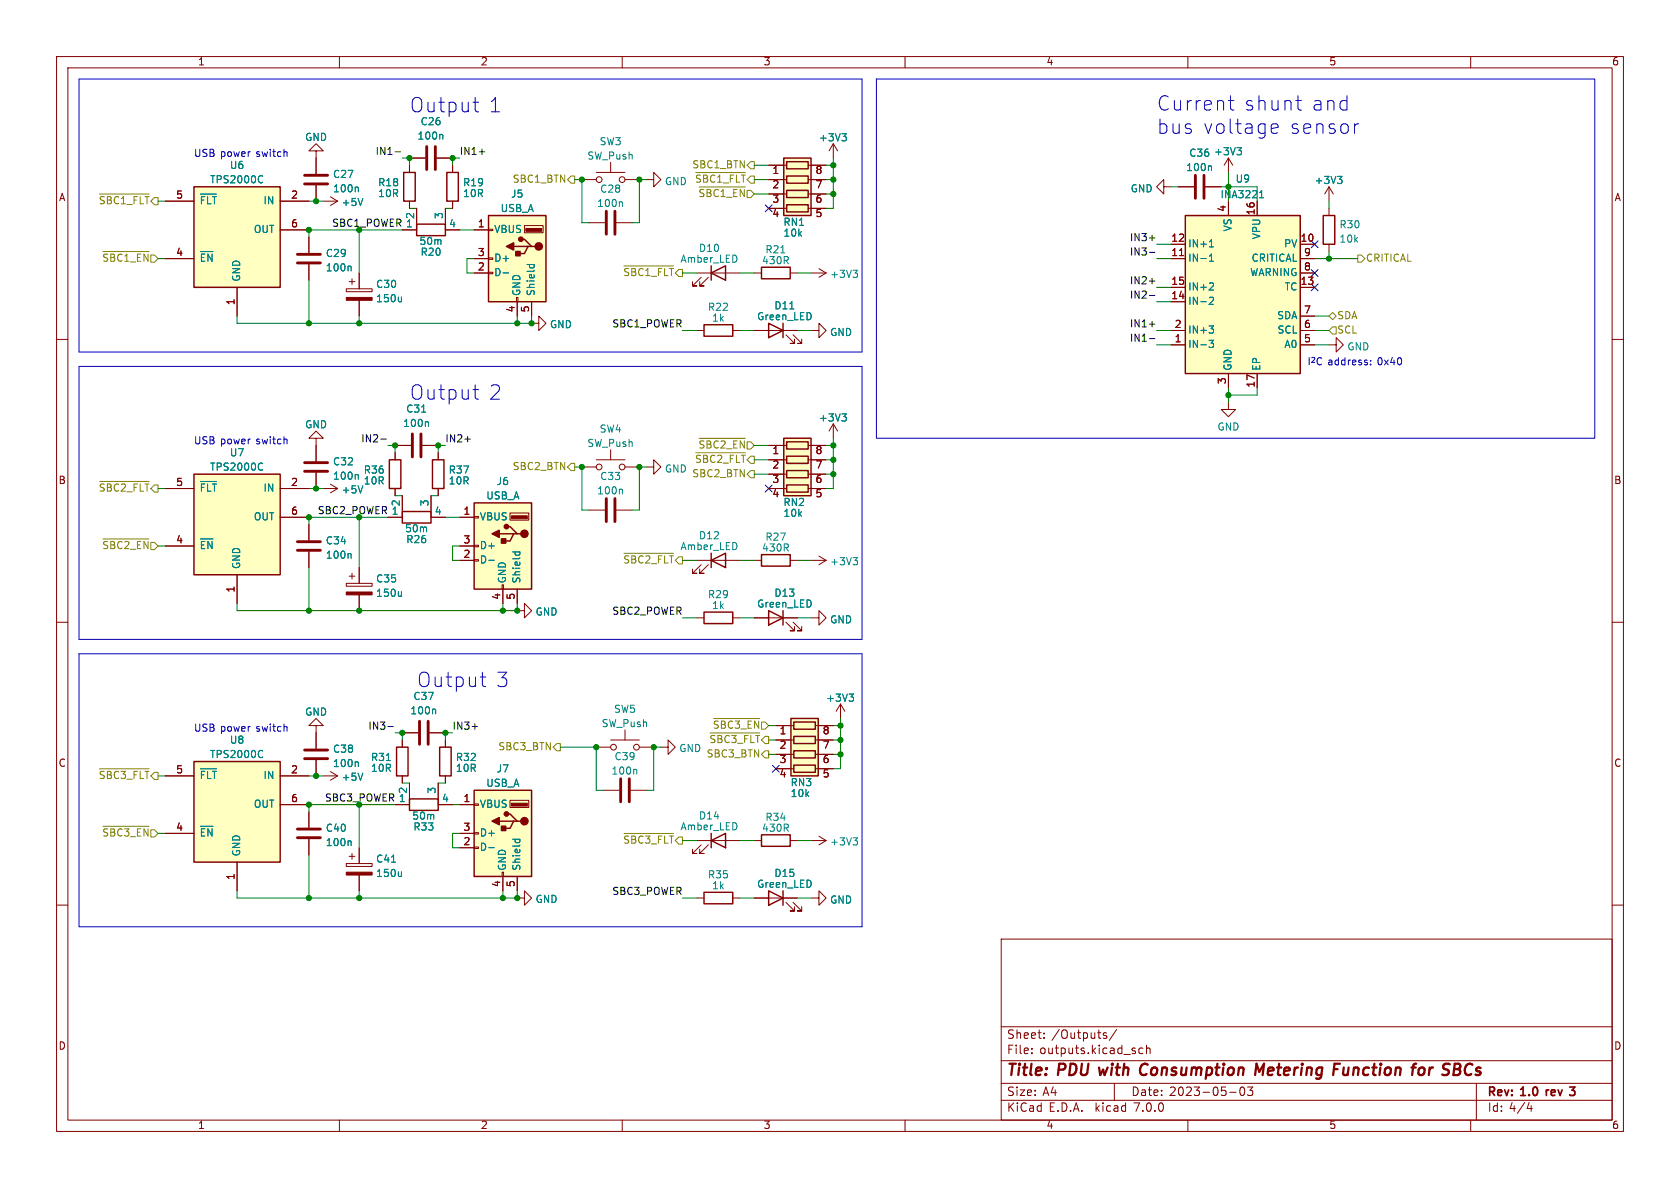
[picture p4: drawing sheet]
<svg xmlns="http://www.w3.org/2000/svg" width="297mm" height="210mm" viewBox="0 0 297 210" stroke-linecap="round" stroke-linejoin="round" font-family="sans-serif">
<defs><g id="words">
<g font-size="3.5" fill="#0000c2">
<text x="72.4" y="20.3">Output</text>
<text x="86.2" y="20.3">1</text>
<text x="204.5" y="20">Current</text>
<text x="219.8" y="20">shunt</text>
<text x="231.6" y="20">and</text>
<text x="227.7" y="24.1">sensor</text>
<text x="72.4" y="71.1">Output</text>
<text x="86.2" y="71.1">2</text>
<text x="73.7" y="121.9">Output</text>
<text x="87.5" y="121.9">3</text>
</g>
<text font-size="3.5" fill="#008484" x="204.5" y="24.1">bus voltage</text>
<g font-size="2.8" fill="#840000">
<text x="178" y="190.8">Title:</text>
<text x="187.1" y="190.8">PDU with</text>
<text x="202.8" y="190.8">Consumption</text>
<text x="223.8" y="190.8">Metering</text>
<text x="238.2" y="190.8">Function</text>
<text x="252.8" y="190.8">for</text>
<text x="258.7" y="190.8">SBCs</text>
</g>
<g font-size="2.1" fill="#840000">
<text x="178" y="183.9">Sheet:</text>
<text x="185.9" y="183.9">/Outputs/</text>
<text x="178" y="186.6">File:</text>
<text x="183.8" y="186.6">outputs.kicad_sch</text>
<text x="178" y="196.8">KiCad</text>
<text x="178" y="194">Size:</text>
<text x="184.3" y="194">A4</text>
<text x="185.4" y="196.8">E.D.A.</text>
<text x="193.7" y="196.8">kicad</text>
<text x="200" y="194">Date:</text>
<text x="200.6" y="196.8">7.0.0</text>
<text x="206.7" y="194">2023-05-03</text>
<text x="263" y="194.2">Rev:</text>
<text x="263" y="196.8">Id: 4/4</text>
<text x="269" y="194.2">1.0</text>
<text x="273.9" y="194.2">rev</text>
<text x="278.6" y="194.2">3</text>
</g>
<g font-size="1.8" fill="#840000">
<text x="35" y="11.8">1</text>
<text x="85" y="11.8">2</text>
<text x="135" y="11.8">3</text>
<text x="185" y="11.8">4</text>
<text x="235" y="11.8">5</text>
<text x="285" y="11.8">6</text>
<text x="10.4" y="35.8">A</text>
<text x="31.1" y="35.3">5</text>
<text x="51.4" y="35.3">2</text>
<text x="136.5" y="31.1">1</text>
<text x="136.5" y="33.7">2</text>
<text x="144.1" y="33.7">7</text>
<text x="144.1" y="31.1">8</text>
<text x="285.4" y="35.8">A</text>
<text x="51.4" y="40.4">6</text>
<text x="84.4" y="40.4">1</text>
<text x="136.5" y="36.2">3</text>
<text x="136.5" y="38.7">4</text>
<text x="144.1" y="38.7">5</text>
<text x="144.1" y="36.2">6</text>
<text x="216.9" y="37.5" transform="rotate(-90 216.9 37.5)">4</text>
<text x="222" y="38.1" transform="rotate(-90 222 38.1)">16</text>
<text x="31.1" y="45.5">4</text>
<text x="84.4" y="45.5">3</text>
<text x="207" y="45.5">11</text>
<text x="207" y="42.9">12</text>
<text x="229.9" y="42.9">10</text>
<text x="230.5" y="45.5">9</text>
<text x="84.4" y="48">2</text>
<text x="207" y="53.1">14</text>
<text x="207" y="50.5">15</text>
<text x="229.9" y="50.5">13</text>
<text x="230.5" y="48">8</text>
<text x="41.7" y="54" transform="rotate(-90 41.7 54)">1</text>
<text x="91.2" y="55.3" transform="rotate(-90 91.2 55.3)">4</text>
<text x="93.7" y="55.3" transform="rotate(-90 93.7 55.3)">5</text>
<text x="207.6" y="58.2">2</text>
<text x="230.5" y="58.2">6</text>
<text x="230.5" y="55.6">7</text>
<text x="207.6" y="60.7">1</text>
<text x="230.5" y="60.7">5</text>
<text x="216.9" y="68" transform="rotate(-90 216.9 68)">3</text>
<text x="222" y="68.6" transform="rotate(-90 222 68.6)">17</text>
<text x="136.5" y="80.6">1</text>
<text x="136.5" y="83.2">2</text>
<text x="144.1" y="83.2">7</text>
<text x="144.1" y="80.6">8</text>
<text x="10.3" y="85.8">B</text>
<text x="31.1" y="86.1">5</text>
<text x="51.4" y="86.1">2</text>
<text x="136.5" y="85.7">3</text>
<text x="136.5" y="88.3">4</text>
<text x="144.1" y="88.3">5</text>
<text x="144.1" y="85.7">6</text>
<text x="285.3" y="85.8">B</text>
<text x="51.4" y="91.2">6</text>
<text x="81.9" y="91.2">1</text>
<text x="31.1" y="96.3">4</text>
<text x="81.9" y="98.8">2</text>
<text x="81.9" y="96.3">3</text>
<text x="41.7" y="104.8" transform="rotate(-90 41.7 104.8)">1</text>
<text x="88.6" y="106.1" transform="rotate(-90 88.6 106.1)">4</text>
<text x="91.2" y="106.1" transform="rotate(-90 91.2 106.1)">5</text>
<text x="137.8" y="130.2">1</text>
<text x="145.4" y="130.2">8</text>
<text x="10.3" y="135.8">C</text>
<text x="31.1" y="136.9">5</text>
<text x="51.4" y="136.9">2</text>
<text x="137.8" y="132.7">2</text>
<text x="137.8" y="135.3">3</text>
<text x="137.8" y="137.8">4</text>
<text x="145.4" y="137.8">5</text>
<text x="145.4" y="135.3">6</text>
<text x="145.4" y="132.7">7</text>
<text x="285.3" y="135.8">C</text>
<text x="51.4" y="142">6</text>
<text x="81.9" y="142">1</text>
<text x="31.1" y="147.1">4</text>
<text x="81.9" y="149.6">2</text>
<text x="81.9" y="147.1">3</text>
<text x="41.7" y="155.6" transform="rotate(-90 41.7 155.6)">1</text>
<text x="88.6" y="156.9" transform="rotate(-90 88.6 156.9)">4</text>
<text x="91.2" y="156.9" transform="rotate(-90 91.2 156.9)">5</text>
<text x="10.3" y="185.8">D</text>
<text x="285.3" y="185.8">D</text>
<text x="35" y="199.8">1</text>
<text x="85" y="199.8">2</text>
<text x="135" y="199.8">3</text>
<text x="185" y="199.8">4</text>
<text x="235" y="199.8">5</text>
<text x="285" y="199.8">6</text>
</g>
<g font-size="1.8" fill="#008484">
<text x="74.3" y="22.4">C26</text>
<text x="53.9" y="25.2">GND</text>
<text x="73.7" y="25">100n</text>
<text x="103.8" y="28.5">SW_Push</text>
<text x="106" y="26">SW3</text>
<text x="144.7" y="25.3">+3V3</text>
<text x="210.2" y="28">C36 +3V3</text>
<text x="37.1" y="32.7">TPS2000C</text>
<text x="40.6" y="30.1">U6</text>
<text x="58.8" y="31.7">C27</text>
<text x="58.8" y="34.3">100n</text>
<text x="66.8" y="33.2">R18</text>
<text x="66.8" y="35.1">10R</text>
<text x="81.8" y="33.2">R19</text>
<text x="81.8" y="35.1">10R</text>
<text x="90.3" y="35.2">J5</text>
<text x="106" y="34.3">C28</text>
<text x="117.5" y="33">GND</text>
<text x="199.8" y="34.3">GND</text>
<text x="209.6" y="30.5">100n</text>
<text x="215.7" y="35.3">INA3221</text>
<text x="218.4" y="32.5">U9</text>
<text x="232.3" y="32.8">+3V3</text>
<text x="35.3" y="37">~{FLT}</text>
<text x="44.8" y="41.5">OUT</text>
<text x="46.5" y="36.4">IN</text>
<text x="60.3" y="36.7">+5V</text>
<text x="71.7" y="40.4">1</text>
<text x="73.4" y="38.8" transform="rotate(-90 73.4 38.8)">2</text>
<text x="78.5" y="38.8" transform="rotate(-90 78.5 38.8)">3</text>
<text x="79.3" y="40.4">4</text>
<text x="87.4" y="41.5">VBUS</text>
<text x="88.4" y="37.8">USB_A</text>
<text x="105.5" y="36.9">100n</text>
<text x="138.4" y="40.2">RN1</text>
<text x="218" y="41" transform="rotate(-90 218 41)">VS</text>
<text x="236.7" y="40.6">R30</text>
<text x="35.3" y="47.2">~{EN}</text>
<text x="57.5" y="45.7">C29</text>
<text x="74.1" y="43.6">50m</text>
<text x="74.3" y="45.5">R20</text>
<text x="87.4" y="46.5">D+</text>
<text x="120.2" y="46.7">Amber_LED</text>
<text x="123.5" y="44.8">D10</text>
<text x="134.6" y="47">430R</text>
<text x="135.3" y="45.1">R21</text>
<text x="138.4" y="42.1">10k</text>
<text x="210.1" y="46.5">IN-1</text>
<text x="210.1" y="44">IN+1</text>
<text x="221.1" y="46.5">CRITICAL</text>
<text x="223.1" y="42.4" transform="rotate(-90 223.1 42.4)">VPU</text>
<text x="226.9" y="44">PV</text>
<text x="236.7" y="43.2">10k</text>
<text x="42.7" y="49.8" transform="rotate(-90 42.7 49.8)">GND</text>
<text x="57.5" y="48.2">100n</text>
<text x="66.4" y="51.2">C30</text>
<text x="66.4" y="53.7">150u</text>
<text x="87.4" y="49.1">D-</text>
<text x="92.3" y="52.3" transform="rotate(-90 92.3 52.3)">GND</text>
<text x="94.8" y="52.3" transform="rotate(-90 94.8 52.3)">Shield</text>
<text x="146.7" y="49.4">+3V3</text>
<text x="210.1" y="51.6">IN+2</text>
<text x="220.9" y="49.1">WARNING</text>
<text x="227" y="51.6">TC</text>
<text x="97.2" y="58.3">GND</text>
<text x="125.1" y="55.2">R22</text>
<text x="125.8" y="57.1">1k</text>
<text x="133.8" y="56.9">Green_LED</text>
<text x="136.8" y="55">D11</text>
<text x="146.7" y="59.7">GND</text>
<text x="210.1" y="54.2">IN-2</text>
<text x="210.1" y="59.2">IN+3</text>
<text x="225.7" y="56.7">SDA</text>
<text x="225.7" y="59.2">SCL</text>
<text x="210.1" y="61.8">IN-3</text>
<text x="218" y="65.5" transform="rotate(-90 218 65.5)">GND</text>
<text x="223.1" y="65.5" transform="rotate(-90 223.1 65.5)">EP</text>
<text x="226.9" y="61.8">A0</text>
<text x="238.1" y="62.2">GND</text>
<text x="53.9" y="76">GND</text>
<text x="71.2" y="75.8">100n</text>
<text x="71.8" y="73.2">C31</text>
<text x="106" y="76.8">SW4</text>
<text x="144.7" y="74.8">+3V3</text>
<text x="215.2" y="76.4">GND</text>
<text x="37.1" y="83.5">TPS2000C</text>
<text x="40.6" y="80.9">U7</text>
<text x="58.8" y="82.5">C32</text>
<text x="103.8" y="79.3">SW_Push</text>
<text x="117.5" y="83.8">GND</text>
<text x="35.3" y="87.8">~{FLT}</text>
<text x="46.5" y="87.2">IN</text>
<text x="58.8" y="85.1">100n</text>
<text x="60.3" y="87.5">+5V</text>
<text x="64.2" y="84">R36</text>
<text x="64.2" y="85.9">10R</text>
<text x="70.9" y="89.6" transform="rotate(-90 70.9 89.6)">2</text>
<text x="75.9" y="89.6" transform="rotate(-90 75.9 89.6)">3</text>
<text x="79.3" y="84">R37</text>
<text x="79.3" y="85.9">10R</text>
<text x="85.9" y="88.6">USB_A</text>
<text x="87.7" y="86">J6</text>
<text x="105.5" y="87.7">100n</text>
<text x="106" y="85.1">C33</text>
<text x="138.4" y="89.7">RN2</text>
<text x="44.8" y="92.3">OUT</text>
<text x="69.2" y="91.2">1</text>
<text x="71.5" y="94.4">50m</text>
<text x="76.8" y="91.2">4</text>
<text x="84.8" y="92.3">VBUS</text>
<text x="123.5" y="95.6">D12</text>
<text x="135.3" y="95.9">R27</text>
<text x="138.4" y="91.6">10k</text>
<text x="35.3" y="98">~{EN}</text>
<text x="42.7" y="100.6" transform="rotate(-90 42.7 100.6)">GND</text>
<text x="57.5" y="96.5">C34</text>
<text x="57.5" y="99">100n</text>
<text x="71.8" y="96.3">R26</text>
<text x="84.8" y="99.9">D-</text>
<text x="84.8" y="97.3">D+</text>
<text x="120.2" y="97.5">Amber_LED</text>
<text x="134.6" y="97.8">430R</text>
<text x="146.7" y="100.2">+3V3</text>
<text x="66.4" y="103.2">C35</text>
<text x="66.4" y="105.8">150u</text>
<text x="89.7" y="103.1" transform="rotate(-90 89.7 103.1)">GND</text>
<text x="92.3" y="103.1" transform="rotate(-90 92.3 103.1)">Shield</text>
<text x="125.1" y="106">R29</text>
<text x="125.8" y="107.9">1k</text>
<text x="133.8" y="107.7">Green_LED</text>
<text x="136.8" y="105.8">D13</text>
<text x="94.6" y="109.1">GND</text>
<text x="146.7" y="110.5">GND</text>
<text x="73" y="124">C37</text>
<text x="146" y="124.3">+3V3</text>
<text x="40.6" y="131.7">U8</text>
<text x="53.9" y="126.8">GND</text>
<text x="72.5" y="126.6">100n</text>
<text x="106.3" y="128.8">SW_Push</text>
<text x="108.5" y="126.3">SW5</text>
<text x="37.1" y="134.3">TPS2000C</text>
<text x="46.5" y="138">IN</text>
<text x="58.8" y="133.3">C38</text>
<text x="58.8" y="135.9">100n</text>
<text x="65.5" y="134.8">R31</text>
<text x="65.5" y="136.7">10R</text>
<text x="80.5" y="134.8">R32</text>
<text x="80.5" y="136.7">10R</text>
<text x="87.7" y="136.8">J7</text>
<text x="108" y="137.2">100n</text>
<text x="108.6" y="134.7">C39</text>
<text x="120" y="133.2">GND</text>
<text x="35.3" y="138.6">~{FLT}</text>
<text x="44.8" y="143.1">OUT</text>
<text x="60.3" y="138.3">+5V</text>
<text x="70.5" y="142">1</text>
<text x="72.1" y="140.4" transform="rotate(-90 72.1 140.4)">2</text>
<text x="77.2" y="140.4" transform="rotate(-90 77.2 140.4)">3</text>
<text x="78.1" y="142">4</text>
<text x="84.8" y="143.1">VBUS</text>
<text x="85.9" y="139.4">USB_A</text>
<text x="139.7" y="139.3">RN3</text>
<text x="139.7" y="141.2">10k</text>
<text x="35.3" y="148.8">~{EN}</text>
<text x="57.5" y="147.3">C40</text>
<text x="57.5" y="149.8">100n</text>
<text x="72.8" y="145.2">50m</text>
<text x="73" y="147.1">R33</text>
<text x="84.8" y="148.1">D+</text>
<text x="120.2" y="147.1">Amber_LED</text>
<text x="123.5" y="145.1">D14</text>
<text x="134.6" y="147.3">430R</text>
<text x="135.3" y="145.4">R34</text>
<text x="146.7" y="149.7">+3V3</text>
<text x="42.7" y="151.4" transform="rotate(-90 42.7 151.4)">GND</text>
<text x="66.4" y="152.8">C41</text>
<text x="66.4" y="155.3">150u</text>
<text x="84.8" y="150.7">D-</text>
<text x="89.7" y="153.9" transform="rotate(-90 89.7 153.9)">GND</text>
<text x="92.3" y="153.9" transform="rotate(-90 92.3 153.9)">Shield</text>
<text x="125.1" y="155.5">R35</text>
<text x="136.8" y="155.3">D15</text>
<text x="94.6" y="159.9">GND</text>
<text x="125.8" y="157.5">1k</text>
<text x="133.8" y="157.2">Green_LED</text>
<text x="146.7" y="160">GND</text>
</g>
<g font-size="1.8" fill="#0000c2">
<text x="34.3" y="27.9">USB power</text>
<text x="45.4" y="27.9">switch</text>
<text x="231.1" y="64.8">I^{2}C</text>
<text x="234.8" y="64.8">address:</text>
<text x="243.6" y="64.8">0x40</text>
<text x="34.3" y="78.7">USB power</text>
<text x="45.4" y="78.7">switch</text>
<text x="34.3" y="129.5">USB power</text>
<text x="45.4" y="129.5">switch</text>
</g>
<g font-size="1.8">
<text x="66.3" y="27.6">IN1-</text>
<text x="81.3" y="27.6">IN1+</text>
<text x="199.6" y="45.4">IN3-</text>
<text x="199.6" y="42.8">IN3+</text>
<text x="199.6" y="53">IN2-</text>
<text x="199.6" y="50.5">IN2+</text>
<text x="108.1" y="58.1">SBC1_POWER</text>
<text x="199.6" y="58.1">IN1+</text>
<text x="199.6" y="60.6">IN1-</text>
<text x="63.7" y="78.4">IN2-</text>
<text x="78.7" y="78.4">IN2+</text>
<text x="108.1" y="108.9">SBC2_POWER</text>
<text x="65" y="129.2">IN3-</text>
<text x="80" y="129.2">IN3+</text>
<text x="108.1" y="158.4">SBC3_POWER</text>
</g>
<g font-size="1.8" fill="#848400">
<text x="90.5" y="32.6">SBC1_BTN</text>
<text x="122.3" y="30">SBC1_BTN</text>
<text x="122.8" y="33.2">~{SBC1_FLT}</text>
<text x="123.4" y="35.7">~{SBC1_EN}</text>
<text x="17.3" y="37">~{SBC1_FLT}</text>
<text x="17.9" y="47.2">~{SBC1_EN}</text>
<text x="241.5" y="46.5">CRITICAL</text>
<text x="110.1" y="49.7">~{SBC1_FLT}</text>
<text x="236.4" y="59.2">SCL</text>
<text x="236.4" y="56.7">SDA</text>
<text x="90.5" y="83.4">SBC2_BTN</text>
<text x="122.8" y="82.7">~{SBC2_FLT}</text>
<text x="123.4" y="80.2">~{SBC2_EN}</text>
<text x="17.3" y="87.8">~{SBC2_FLT}</text>
<text x="122.3" y="84.6">SBC2_BTN</text>
<text x="17.9" y="98">~{SBC2_EN}</text>
<text x="110.1" y="100.5">~{SBC2_FLT}</text>
<text x="125.9" y="129.7">~{SBC3_EN}</text>
<text x="88" y="132.9">SBC3_BTN</text>
<text x="124.8" y="134.2">SBC3_BTN</text>
<text x="125.3" y="132.2">~{SBC3_FLT}</text>
<text x="17.3" y="138.6">~{SBC3_FLT}</text>
<text x="17.9" y="148.8">~{SBC3_EN}</text>
<text x="110.1" y="150">~{SBC3_FLT}</text>
</g>
<g font-size="1.8" fill="#008400">
<text x="58.6" y="40.3">SBC1_POWER 1</text>
<text x="56.1" y="91.1">SBC2_POWER 1</text>
<text x="57.3" y="141.9">SBC3_POWER 1</text>
</g>
</g></defs>
<g fill="none" stroke="#840000" stroke-width=".18">
<path d="M10 10h277v190h-277zM12 12h273v186h-273zM60 10v2M110 10v2M160 10v2M210 10v2M260 10v2M29.2 35.6h5.1M49.5 35.6h5.1M55.9 26.7h1.2l-1.2-1.3-1.3 1.3h1.3v4M55.9 32.8v2.8M57.1 35.6h2.6"/>
<path d="M58.4 34.8l1.3 .8M59.7 35.6l-1.3 .7M72.4 29.2v1.3M72.4 35.6v1.2M72.4 27.9h2.8M73.7 36.8v3.8h-2.6M77.2 27.9h2.8M78.7 36.8v3.8h2.6M80 29.2v1.3M80 35.6v1.2M92.7 39.9h3.3v1.2h-3.3zM102.9 31.8h2.5"/>
<path d="M104.1 39.4h2.8M105.4 30.5h5.1M107.9 28.7v1.8M109 39.4h2.8M110.5 31.8h2.5M114.3 31.8h1.3v-1.3l1.2 1.3-1.2 1.2v-1.2M135.9 29.2h3.2M135.9 31.8h3.2M135.9 34.3h3.2M135.9 36.8h3.2M142.9 29.2h3.1M142.9 31.8h3.1"/>
<path d="M142.9 34.3h3.1M142.9 36.8h3.1M147.3 25.4v2.5M147.3 25.4l-.7 1.3M147.3 25.4l.8 1.3M205.7 33v-1.2l-1.2 1.2 1.2 1.3v-1.3h1.3M208.3 33h2.8M213.1 33h2.8M217.2 27.9l-.8 1.3M217.2 27.9v2.6M217.2 35.6v2.5M217.2 27.9l.7 1.3"/>
<path d="M222.2 35.6v2.5M234.9 33l-.7 1.3M234.9 33v2.6M234.9 36.8v1.3M234.9 33l.8 1.3M10 60h2M29.2 45.7h5.1M41.9 50.8v5.1M49.5 40.6h5.1M54.6 41.9v2.8M54.6 46.7v2.8M61.2 51.1h4.6v.5h-4.6z"/>
<path d="M61.7 49.8h1M62.2 49.3v1M63.5 48.3v2.8M63.5 53.1v2.8M83.8 48.3h2.6M83.8 40.6h2.6M83.8 45.7h2.6M86.4 48.1h.7v.3h-.7zM86.4 45.6h.7v.2h-.7zM86.4 40.5h.7v.3h-.7zM91.3 52.6h.3v.7h-.3zM91.4 53.3v2.6"/>
<path d="M94 57.2h1.2v1.2l1.3-1.2-1.3-1.3v1.3M94 53.3v2.6M123.2 48.3h7.6M123.2 58.4h1.3M124 49l-1.6 1.5h.8h-.8v-.7M125.2 49l-1.5 1.5h.8h-.8v-.7M129.5 58.4h1.3M133.3 48.3h1.3M133.3 58.4h7.7M138.9 59.2l1.6 1.5h-.8h.8v-.8M139.7 48.3h1.3M140.2 59.2l1.5 1.5h-.7h.7v-.8"/>
<path d="M143.5 58.4h1.3v-1.2l1.2 1.2-1.2 1.3v-1.3M143.5 48.3h2.5M144.8 47.5l1.2 .8M146 48.3l-1.2 .7M207 45.7h2.5M207 43.2h2.5M207 50.8h2.5M207 53.3h2.5M207 58.4h2.5M208.5 45.2h.7M229.9 48.3h2.5M229.9 45.7h2.5"/>
<path d="M229.9 43.2h2.5M229.9 50.8h2.5M229.9 58.4h2.5M229.9 55.9h2.5M234.9 43.2v1.3M285 60h2M55.9 77.5h1.2l-1.2-1.3-1.3 1.3h1.3v4M69.8 78.7h2.8M74.7 78.7h2.8M107.9 79.5v1.8M135.9 78.7h3.2M142.9 78.7h3.1"/>
<path d="M147.3 74.9l-.7 1.3M147.3 74.9v2.6M147.3 74.9l.8 1.3M207 61h2.5M217.2 71.1v1.3h1.2l-1.2 1.3-1.3-1.3h1.3M217.2 66v2.6M222.2 66v2.6M229.9 61h2.5M234.9 61h1.3v-1.3l1.3 1.3-1.3 1.2v-1.2M29.2 96.5h5.1M29.2 86.4h5.1M49.5 91.4h5.1"/>
<path d="M49.5 86.4h5.1M54.6 92.7v2.8M54.6 97.5v2.8M55.9 83.6v2.8M57.1 86.4h2.6M58.4 85.6l1.3 .8M59.7 86.4l-1.3 .7M69.8 80v1.3M69.8 86.4v1.2M71.1 87.6v3.8h-2.5M76.2 87.6v3.8h2.5M77.5 80v1.3"/>
<path d="M77.5 86.4v1.2M81.3 91.4h2.5M81.3 99.1h2.5M81.3 96.5h2.5M83.8 98.9h.8v.3h-.8zM83.8 96.4h.8v.2h-.8zM83.8 91.3h.8v.3h-.8zM90.2 90.7h3.3v1.2h-3.3zM102.9 82.6h2.5M104.1 90.2h2.8M105.4 81.3h5.1M109 90.2h2.8"/>
<path d="M110.5 82.6h2.5M114.3 82.6h1.3v-1.3l1.2 1.3-1.2 1.2v-1.2M123.2 99.1h7.6M124 99.8l-1.6 1.5h.8h-.8v-.7M125.2 99.8l-1.5 1.5h.8h-.8v-.7M133.3 99.1h1.3M135.9 86.4h3.2M135.9 81.3h3.2M135.9 83.8h3.2M139.7 99.1h1.3M142.9 86.4h3.1M142.9 81.3h3.1"/>
<path d="M142.9 83.8h3.1M143.5 99.1h2.5M144.8 98.3l1.2 .8M146 99.1l-1.2 .7M10 110h2M41.9 101.6v5.1M61.2 103.1h4.6v.5h-4.6zM61.7 101.9h1M62.2 101.3v1.1M63.5 100.3v2.8M63.5 105.2v2.8M88.8 103.4h.2v.7h-.2z"/>
<path d="M88.9 104.1v2.6M91.4 108h1.3v1.2l1.3-1.2-1.3-1.3v1.3M91.4 104.1v2.6M123.2 109.2h1.3M129.5 109.2h1.3M133.3 109.2h7.7M138.9 110l1.6 1.5h-.8h.8v-.8M140.2 110l1.5 1.5h-.7h.7v-.8M143.5 109.2h1.3v-1.2l1.2 1.2-1.2 1.3v-1.3M285 110h2M29.2 137.2h5.1M49.5 137.2h5.1"/>
<path d="M55.9 128.3h1.2l-1.2-1.3-1.3 1.3h1.3v4M55.9 134.4v2.8M57.1 137.2h2.6M58.4 136.4l1.3 .8M59.7 137.2l-1.3 .7M71.1 130.8v1.3M71.1 137.2v1.2M71.1 129.5h2.8M72.4 138.4v3.8h-2.6M75.9 129.5h2.8M77.5 138.4v3.8h2.5M78.7 130.8v1.3"/>
<path d="M78.7 137.2v1.2M105.4 132.1h2.5M106.7 139.7h2.8M107.9 130.8h5.1M110.5 129v1.8M111.5 139.7h2.8M113 132.1h2.6M116.8 132.1h1.3v-1.3l1.3 1.3-1.3 1.3v-1.3M137.2 130.8h3.1M137.2 128.3h3.1M137.2 133.4h3.1M137.2 135.9h3.1"/>
<path d="M144.1 130.8h3.2M144.1 128.3h3.2M144.1 133.4h3.2M144.1 135.9h3.2M148.6 124.5l-.8 1.2M148.6 124.5v2.5M148.6 124.5l.8 1.2M10 160h2M29.2 147.3h5.1M41.9 152.4v5.1M49.5 142.2h5.1M54.6 143.5v2.8"/>
<path d="M54.6 148.3v2.8M61.2 152.7h4.6v.5h-4.6zM61.7 151.4h1M62.2 150.9v1M63.5 149.9v2.8M63.5 154.7v2.8M81.3 147.3h2.5M81.3 142.2h2.5M81.3 149.9h2.5M83.8 149.7h.8v.3h-.8zM83.8 147.2h.8v.2h-.8zM83.8 142.1h.8v.3h-.8z"/>
<path d="M88.8 154.2h.2v.7h-.2zM88.9 154.9v2.6M90.2 141.5h3.3v1.2h-3.3zM91.4 158.8h1.3v1.2l1.3-1.2-1.3-1.3v1.3M91.4 154.9v2.6M123.2 158.8h1.3M123.2 148.6h7.6M124 149.4l-1.6 1.5h.8h-.8v-.8M125.2 149.4l-1.5 1.5h.8h-.8v-.8M129.5 158.8h1.3M133.3 158.8h7.7M133.3 148.6h1.3"/>
<path d="M138.9 159.5l1.6 1.5h-.8h.8v-.7M139.7 148.6h1.3M140.2 159.5l1.5 1.5h-.7h.7v-.7M143.5 158.8h1.3v-1.3l1.2 1.3-1.2 1.2v-1.2M143.5 148.6h2.5M144.8 147.8l1.2 .8M146 148.6l-1.2 .8M285 160h2M177 166h108v32h-108zM60 198v2M110 198v2M160 198v2"/>
<path d="M177 194.5h108M177 191.5h108M177 187.5h108M177 181.5h108M182.4 186.1v.2M182.4 185.3v.2M184.6 183.4v.2M184.6 182.6v.2M195.1 183l.5 .1 .1 .2-.2 .3-.5-.1M195.1 182.6h.5M197 191.5v3M197.4 182l-1.3 1.9"/>
<path d="M202 185.3h-.4l-.3 .2v.5l.2 .2h.5M202.7 185.4l.2-.1h.4v1M202.7 184.8v1.5M210 198v2M217.4 193.1h1.1M219.3 192.3a.81 .81 0 0 0 .4 1.4l.2-.2 .1-.4-.1-.8M221.5 192.2l-.5 .5 .4 .2v.6l-.2 .2h-.4l-.3-.2M260 198v2M261 191.5v6.5M270 196h.9M270.7 195.5v1"/>
<circle cx="105.9" cy="31.8" r=".51"/>
<circle cx="110" cy="31.8" r=".51"/>
<circle cx="105.9" cy="82.6" r=".51"/>
<circle cx="110" cy="82.6" r=".51"/>
<circle cx="108.5" cy="132.1" r=".51"/>
<circle cx="112.5" cy="132.1" r=".51"/>
</g>
<path d="M277.5 192.2h.9l-.5 .5h.2M277.7 193.7h.4" fill="none" stroke="#840000" stroke-width=".3"/>
<path d="M201.6 189.6a.59 .59 0 0 0 .7 .4M202.3 188a.98 .98 0 0 0-.7 .9M223.5 188l-.9 1.5-.5-1.5-.2 2M235.9 188h1M250.9 188.9a.52 .52 0 0 1 .6-.2 .52 .52 0 0 1 .4 .4l-.1 .6a.6 .6 0 0 1-.9 .2M257.1 189h.6M257.2 188l.8 .1M257.7 189l.3 .1M258 189.9l-.3 .1M258 188.8l-.3 .2" fill="none" stroke="#840000" stroke-width=".4"/>
<g fill="none" stroke="#840000" stroke-width=".51">
<path d="M53.8 32.5h4.1M53.8 31h4.1M75.4 25.9v4.1M77 25.9v4.1M107.2 37.3v4.1M108.7 37.3v4.1M211.3 31v4.1M212.9 31v4.1M52.6 46.5h4M52.6 45h4M72.9 76.7v4.1M74.4 76.7v4.1"/>
<path d="M52.6 97.3h4M52.6 95.8h4M53.8 83.3h4.1M53.8 81.8h4.1M107.2 88.1v4.1M108.7 88.1v4.1M53.8 134.1h4.1M53.8 132.6h4.1M74.2 127.5v4.1M75.7 127.5v4.1M109.7 137.7v4M111.3 137.7v4"/>
<path d="M52.6 148.1h4M52.6 146.6h4"/>
</g>
<g fill="none" stroke="#008484" stroke-width=".18">
<path d="M35.4 34.3h2.9M36.2 34.8h-.6v1.2M36.7 34.8v1.2M37.5 34.8h.8M37.9 34.8v1.2M46.2 31.1l.2 .1M46.4 32.2l-.2 .1M63.2 33.1l.1 .2v.6M64.1 35.1l-.4 1.2M78.1 23.8l.2 .1v.7M109.9 35.7l.1 .1v.7M148.8 23.6h.8l-.4 .5"/>
<path d="M149.4 24.1l.2 .3v.3l-.2 .2M214 29.3l.2 .2v.7M219.2 26.6l.3 .2v.3l-.3 .3M219.5 26.1l-.5 .5M222.7 35h.7M222.8 34l.2-.3v1.3M236.5 31.2h.7l-.4 .5M237 31.7l.2 .2v.3l-.2 .3M35.4 44.5h2.3M36.2 44.9h-.6v1.3M37.5 44.9v1.3l-.7-1.3v1.3M61.9 47l.2 .2v.7"/>
<path d="M71 52.5v.8M71 53.2l-.2 .1M88.9 48.2h1M93.2 46.8h1.2M93.7 46.8l-.1 .3M94.4 46.8v.3M150.8 47.8h.8l-.4 .5M151.4 48.3l.2 .2v.3l-.2 .2M213.7 57.6h.8l-.4 .5M213.8 45.3l.4-.4v1.3M213.8 46.2h.7M213.8 43.6h.7"/>
<path d="M213.9 52.6l.4-.1 .2 .4-.8 .9h.8M214 42.6l.2-.2v1.2M214.3 50l.2 .2v.3l-.8 .8h.8M214.3 58.1l.2 .2v.3l-.2 .3M75.6 74.6l.1 .1v.7M148.8 73.2h.8l-.4 .4M149.4 73.6l.2 .3v.3l-.2 .2M213.7 60.2h.8l-.4 .4 .4 .2v.4l-.2 .2h-.4M35.4 95.3h2.3M35.4 85.1h2.9M36.2 85.6h-.6v1.2M36.2 95.7h-.6v1.3"/>
<path d="M36.7 85.6v1.2M37.5 95.7v1.3l-.7-1.3v1.3M37.5 85.6h.8M37.9 85.6v1.2M46.2 81.9l.2 .1M46.4 83l-.2 .1M61.9 97.8l.2 .2v.7M63.2 83.9l.1 .2v.6M64.1 85.9l-.4 1.2M86.4 99h1M90.6 97.6h1.3M91.1 97.6v.3"/>
<path d="M91.8 97.6l.1 .3M109.9 86.5l.1 .1v.7M150.8 98.6h.8l-.4 .5M151.4 99.1l.2 .2v.3l-.2 .2M71 104.6v.8M71 105.3l-.2 .1M35.4 135.9h2.9M36.2 136.4h-.6v1.2M36.7 136.4v1.2M37.5 136.4h.8M37.9 136.4v1.2M46.2 132.7l.2 .1"/>
<path d="M46.4 133.8l-.2 .1M63.2 134.7l.1 .2v.6M64.1 136.7l-.4 1.2M76.8 125.4l.2 .1v.7M112.4 136l.2 .2v.6M150.1 122.7h.8l-.4 .5M150.6 123.2l.3 .2v.3l-.3 .3M35.4 146.1h2.3M36.2 146.5h-.6v1.3M37.5 146.5v1.3l-.7-1.3v1.3M61.9 148.6l.2 .2v.7M71 154.1v.8"/>
<path d="M71 154.8l-.2 .1M86.4 149.8h1M90.6 148.4h1.3M91.1 148.4v.3M91.8 148.4l.1 .3M150.8 148.1h.8l-.4 .5M151.4 148.6l.2 .2v.3l-.2 .3"/>
</g>
<g fill="none" stroke="#840000" stroke-width=".25">
<path d="M34.3 33h15.2v17.8h-15.2zM71.4 30.5h2v5.1h-2zM73.7 39.6h5v2.1h-5zM79 30.5h2v5.1h-2zM86.4 38.1h10.1v15.2h-10.1zM138.6 27.9h4.8v10.2h-4.8zM139.1 28.6h3.8v1.2h-3.8zM139.1 31.1h3.8v1.3h-3.8zM139.1 33.7h3.8v1.2h-3.8zM139.1 36.2h3.8v1.3h-3.8zM209.5 38.1h20.4v27.9h-20.4zM233.9 38.1h2.1v5.1h-2.1z"/>
<path d="M90.8 43.6h2.5M92.1 42.3h.6l1.3 1.3h.6M94 43.6h-.7l-.6 1.2h-1.3M124.5 57.4h5v2h-5zM125.7 48.3l2.6-1.3v2.5zM125.7 47v2.5M134.6 47.2h5.1v2.1h-5.1zM135.9 57.2l2.5 1.2-2.5 1.3zM138.4 57.2v2.5M138.6 77.5h4.8v10.1h-4.8zM139.1 78.1h3.8v1.3h-3.8zM34.3 83.8h15.2v17.8h-15.2z"/>
<path d="M68.8 81.3h2.1v5.1h-2.1zM71.1 90.4h5.1v2.1h-5.1zM76.5 81.3h2v5.1h-2zM83.8 88.9h10.2v15.2h-10.2zM88.3 94.4h2.5M89.5 93.1h.7l1.2 1.3h.7M91.4 94.4h-.6l-.6 1.2h-1.3M125.7 99.1l2.6-1.3v2.5zM125.7 97.8v2.5M134.6 98h5.1v2.1h-5.1zM139.1 80.6h3.8v1.3h-3.8zM139.1 83.2h3.8v1.3h-3.8z"/>
<path d="M139.1 85.7h3.8v1.3h-3.8zM124.5 108.2h5v2h-5zM135.9 108l2.5 1.2-2.5 1.3zM138.4 108v2.5M34.3 134.6h15.2v17.8h-15.2zM70.1 132.1h2v5.1h-2zM77.7 132.1h2.1v5.1h-2.1zM83.8 139.7h10.2v15.2h-10.2zM139.8 127h4.9v10.2h-4.9zM140.3 127.6h3.8v1.3h-3.8zM140.3 130.2h3.8v1.2h-3.8zM140.3 132.7h3.8v1.3h-3.8z"/>
<path d="M140.3 135.3h3.8v1.2h-3.8zM72.4 141.2h5.1v2.1h-5.1zM88.3 145.2h2.5M89.5 143.9h.7l1.2 1.3h.7M91.4 145.2h-.6l-.6 1.2h-1.3M124.5 157.7h5v2.1h-5zM125.7 148.6l2.6-1.3v2.6zM125.7 147.3v2.6M134.6 147.6h5.1v2h-5.1zM135.9 157.5l2.5 1.3-2.5 1.2zM138.4 157.5v2.5"/>
</g>
<g fill="#ffffc2" stroke="#ffffc2" stroke-width=".18">
<path d="M139.8 127h4.9v10.2h-4.9z"/>
<path d="M34.3 134.6h15.2v17.8h-15.2z"/>
<path d="M83.8 139.7h10.2v15.2h-10.2z"/>
<path d="M86.4 38.1h10.1v15.2h-10.1z"/>
<path d="M138.6 27.9h4.8v10.2h-4.8z"/>
<path d="M83.8 88.9h10.2v15.2h-10.2z"/>
<path d="M209.5 38.1h20.4v27.9h-20.4z"/>
<path d="M138.6 77.5h4.8v10.1h-4.8z"/>
<path d="M34.3 83.8h15.2v17.8h-15.2z"/>
<path d="M34.3 33h15.2v17.8h-15.2z"/>
</g>
<g fill="#840000" stroke="#840000" stroke-width=".25">
<path d="M87 145.2l1.3-.7v1.3z"/>
<path d="M88.6 146.1h.8v.7h-.8z"/>
<path d="M89.5 43.6l1.3-.7v1.3z"/>
<path d="M91.2 44.5h.7v.7h-.7z"/>
<path d="M87 94.4l1.3-.7v1.3z"/>
<path d="M88.6 95.3h.8v.7h-.8z"/>
<circle cx="92.7" cy="145.2" r=".63"/>
<circle cx="89.5" cy="143.9" r=".38"/>
<circle cx="95.2" cy="43.6" r=".63"/>
<circle cx="92.1" cy="42.3" r=".38"/>
<circle cx="92.7" cy="94.4" r=".63"/>
<circle cx="89.5" cy="93.1" r=".38"/>
</g>
<g fill="#840000" stroke="#840000" stroke-width=".18">
<path d="M90.4 142h2.8v.5h-2.8z"/>
<path d="M93 40.4h2.8v.5h-2.8z"/>
<path d="M90.4 91.2h2.8v.5h-2.8z"/>
<path d="M61.2 154.2h4.6v.5h-4.6z"/>
<path d="M61.2 52.6h4.6v.5h-4.6z"/>
<path d="M61.2 104.6h4.6v.6h-4.6z"/>
</g>
<g fill="none" stroke="#848400" stroke-width=".18">
<path d="M17.6 34.3h8.8M18.4 34.8h-.4l-.3 .3M19.6 35.1l-.1-.3h-.5v1.2M21 34.9l-.3-.1h-.3l-.2 .5M21.5 35.1l.3-.3v1.2M24.3 34.8h-.6v1.2M24.8 34.8v1.2M25.6 34.8h.8M26 34.8v1.2M26.7 35.6l.6-.7h.6v1.3h-.6zM101 31.1h.6v1.3h-.6l-.7-.6zM123 30.5h8.8"/>
<path d="M123.6 33h8.2M123.8 31l-.4-.1-.3 .4M125 33.5v1.3M125.1 31.3l-.2-.3-.5-.1v1.3M126.4 31.1l-.3-.2-.3 .1-.2 .5M126.9 31.3l.3-.4v1.3M127.8 33.5v1.3M129.7 33.5v1.3M129.7 30.9h-.6v1.3M130.2 30.9v1.3M131 30.9h.8M131.4 30.9v1.3"/>
<path d="M131.6 33.5v1.3l-.7-1.3v1.3M132.1 33.7h.6l.6 .6-.6 .6h-.6zM132.7 28.6h.6v1.2h-.6l-.6-.6zM132.7 31.1h.6v1.3h-.6l-.6-.6zM18.2 44.5h8.2M19 45l-.4-.1-.3 .4M20.3 45.3l-.2-.3-.5-.1v1.3M21.6 45l-.3-.1-.3 .1-.2 .5M22.1 45.3l.3-.4v1.3M24.9 44.9h-.6v1.3M26.2 44.9v1.3l-.7-1.3v1.3M26.7 45.1h.6l.6 .6-.6 .7h-.6z"/>
<path d="M110.3 47h8.8M111.1 47.5h-.4l-.3 .3M112.4 47.8l-.2-.3h-.5v1.2M113.7 47.6l-.3-.1h-.3l-.2 .5M114.2 47.8l.3-.3v1.2M117 47.5h-.6v1.2M117.5 47.5v1.2M118.3 47.5h.8M118.7 47.5v1.2M119.4 48.3l.6-.7h.6v1.3h-.6zM234.9 55.9l.7-.7 .6 .7-.6 .6zM235.6 57.8h.6v1.3h-.6l-.7-.7z"/>
<path d="M240 45.1h.7l.6 .6-.6 .7h-.7zM123.6 77.5h8.2M124.5 78l-.5-.1-.3 .4M125.7 78.3l-.2-.3-.5-.1v1.3M127 78.1l-.3-.2-.3 .1-.2 .5M127.5 78.1l.5-.2 .2 .4M130.3 77.9h-.6v1.3M131.6 77.9v1.3l-.7-1.3v1.3M132.1 78.1h.6l.6 .6-.6 .7h-.6zM17.6 85.1h8.8M18.2 95.3h8.2M18.4 85.6h-.4l-.3 .3"/>
<path d="M19 95.8l-.4-.1-.3 .4M19.6 85.9l-.1-.3h-.5v1.2M20.3 96.1l-.2-.3-.5-.1v1.3M21 85.7l-.3-.1h-.3l-.2 .5M21.5 85.7l.4-.1 .3 .3M21.6 95.8l-.3-.1-.3 .1-.2 .5M22.1 95.8l.4-.1 .3 .4M24.3 85.6h-.6v1.2M24.8 85.6v1.2M24.9 95.7h-.6v1.3M25.6 85.6h.8M26 85.6v1.2"/>
<path d="M26.2 95.7v1.3l-.7-1.3v1.3M26.7 95.9h.6l.6 .6-.6 .7h-.6zM27.3 85.7h.6v1.3h-.6l-.6-.6zM100.3 82.6l.7-.7h.6v1.3h-.6zM110.3 97.8h8.8M111.1 98.3h-.4l-.3 .3M112.4 98.6l-.2-.3h-.5v1.2M113.7 98.4l-.3-.1h-.3l-.2 .5M114.2 98.4l.5-.1 .2 .3M117 98.3h-.6v1.2M117.5 98.3v1.2M118.3 98.3h.8"/>
<path d="M118.7 98.3v1.2M120 98.4h.6v1.3h-.6l-.6-.6zM123 80h8.8M124.4 80.5v1.2M129.1 80.5v1.2M130.2 80.5v1.2M131.4 80.5v1.2M132.7 83.2h.6v1.3h-.6l-.6-.7zM132.7 80.6h.6v1.3h-.6l-.6-.6zM17.6 135.9h8.8M18.4 136.4h-.4l-.3 .3M19.6 136.7l-.1-.3h-.5v1.2"/>
<path d="M21 136.5l-.3-.1h-.3l-.2 .5M21.4 136.4h.8l-.4 .4M24.3 136.4h-.6v1.2M24.8 136.4v1.2M25.6 136.4h.8M26 136.4v1.2M27.3 136.5h.6v1.3h-.6l-.6-.6zM98.4 131.4h.7v1.3h-.7l-.6-.6zM125.5 129.6h8.8M126.2 127h8.1M126.9 130v1.3M127 127.5h-.5l-.2 .3"/>
<path d="M128.2 127.8l-.1-.3h-.6v1.2M129.5 127.6l-.2-.1h-.3l-.3 .5M130 127.5h.7l-.4 .5M131.6 130v1.3M132.7 130v1.3M132.9 127.5h-.6v1.2M133.9 130v1.3M134.1 127.5v1.2l-.7-1.2v1.2M134.6 133.4l.7-.7h.6v1.3h-.6zM134.6 127.6h.7l.6 .7-.6 .6h-.7zM135.3 130.2h.6v1.2h-.6l-.7-.6zM18.2 146.1h8.2"/>
<path d="M19 146.6l-.4-.1-.3 .4M20.3 146.9l-.2-.3-.5-.1v1.3M21.6 146.6l-.3-.1-.3 .1-.2 .5M22 146.5h.8l-.4 .5M24.9 146.5h-.6v1.3M26.2 146.5v1.3l-.7-1.3v1.3M26.7 146.7h.6l.6 .6-.6 .7h-.6zM110.3 147.3h8.8M111.1 147.8h-.4l-.3 .3M112.4 148.1l-.2-.3h-.5v1.3M113.7 147.9l-.3-.1h-.3l-.2 .5M114.1 147.8h.8l-.4 .5"/>
<path d="M117 147.8h-.6v1.3M117.5 147.8v1.3M118.3 147.8h.8M118.7 147.8v1.3M120 148h.6v1.2h-.6l-.6-.6z"/>
</g>
<path d="M69.8 26.8h1M84.7 26.8h1M203.2 52.2h1M203.2 59.9h1M203.2 49.7h1M203.2 57.3h1M203.2 44.6h1M203.2 42.1h1M67.3 77.6h1M82.2 77.6h1M68.6 128.4h.9M83.5 128.4h.9" fill="none" stroke="#000" stroke-width=".18"/>
<g fill="none" stroke="#0000c2" stroke-width=".18">
<path d="M14 14h138.4v48.2h-138.4zM83.6 18.1h1M84.1 19.6l.5 .2M154.9 14h127v63.5h-127zM217.2 17.8h.9M217.5 16.9v2.2l.2 .2 .4 .2M229.1 17.8h1M229.6 19.3l.5 .2M224.9 23.5l.2 .1 .7-.1M224.9 22l.7-.1 .2 .1 .2 .5-1.3 .2M240.2 21.9a.65 .65 0 0 0-.8 .5M14 64.8h138.4v48.2h-138.4z"/>
<path d="M83.6 68.9h1M84.1 70.4l.5 .2M242.3 64.4v.1M242.3 63.7v.1M14 115.6h138.4v48.2h-138.4zM84.9 119.7h1M85.4 121.2l.5 .2"/>
</g>
<g fill="none" stroke="#008400" stroke-width=".18">
<path d="M27.9 35.6h1.3M54.6 35.6h2.5M71.1 27.9h1.3v1.3M72.4 36.8h1.3M78.7 36.8h1.3M81.3 27.9h-1.3v1.3M101.6 31.8h1.3v7.6h1.2M114.3 31.8h-1.3v7.6h-1.2M133.3 31.8h2.6M133.3 29.2h2.6M133.3 34.3h2.6M146 31.8h1.3"/>
<path d="M146 29.2h1.3M146 34.3h1.3M147.3 27.9v8.9h-1.3M207 33h1.3M215.9 33h6.3v2.6M217.2 30.5v5.1M234.9 35.6v1.2M27.9 45.7h1.3M41.9 55.9v1.3h52.1v-1.3M54.6 49.5v7.7M63.5 40.6v7.7M63.5 55.9v1.3"/>
<path d="M71.1 40.6h-16.5v1.3M81.3 40.6h2.5M83.8 45.7h-1.3v2.6h1.3M91.4 55.9v1.3M120.6 48.3h2.6M120.6 58.4h2.6M130.8 48.3h2.5M130.8 58.4h2.5M141 48.3h2.5M141 58.4h2.5M204.5 45.7h2.5M204.5 58.4h2.5"/>
<path d="M204.5 53.3h2.5M204.5 50.8h2.5M204.5 43.2h2.5M232.4 45.7h7.6M232.4 58.4h2.5M232.4 55.9h2.5M234.9 44.5v1.2M68.6 78.7h1.2v1.3M78.7 78.7h-1.2v1.3M133.3 78.7h2.6M146 78.7h1.3M147.3 77.5v8.9h-1.3"/>
<path d="M204.5 61h2.5M217.2 68.6v2.5M222.2 68.6v1.3h-5M232.4 61h2.5M27.9 96.5h1.3M27.9 86.4h1.3M54.6 86.4h2.5M63.5 91.4v8.9M68.6 91.4h-14v1.3M69.8 87.6h1.3M76.2 87.6h1.3M78.7 91.4h2.6"/>
<path d="M81.3 96.5h-1.3v2.6h1.3M101.6 82.6h1.3v7.6h1.2M114.3 82.6h-1.3v7.6h-1.2M120.6 99.1h2.6M130.8 99.1h2.5M133.3 81.3h2.6M133.3 83.8h2.6M141 99.1h2.5M146 81.3h1.3M146 83.8h1.3M41.9 106.7v1.3h49.5v-1.3M54.6 100.3v7.7"/>
<path d="M88.9 106.7v1.3M120.6 109.2h2.6M130.8 109.2h2.5M141 109.2h2.5M27.9 137.2h1.3M54.6 137.2h2.5M69.8 129.5h1.3v1.3M71.1 138.4h1.3M77.5 138.4h1.2M80 129.5h-1.3v1.3M99.1 132.1h6.3v7.6h1.3M116.8 132.1h-1.2v7.6h-1.3"/>
<path d="M135.9 133.4h1.3M135.9 128.3h1.3M135.9 130.8h1.3M147.3 133.4h1.3M147.3 128.3h1.3M147.3 130.8h1.3M148.6 127v8.9h-1.3M27.9 147.3h1.3M41.9 157.5v1.3h49.5v-1.3M54.6 151.1v7.7M63.5 142.2v7.7M63.5 157.5v1.3"/>
<path d="M69.8 142.2h-15.2v1.3M80 142.2h1.3M81.3 147.3h-1.3v2.6h1.3M88.9 157.5v1.3M120.6 158.8h2.6M120.6 148.6h2.6M130.8 158.8h2.5M130.8 148.6h2.5M141 158.8h2.5M141 148.6h2.5"/>
</g>
<path d="M135.3 36.2l1.2 1.2M136.5 36.2l-1.2 1.2M231.8 50.2l1.2 1.2M231.8 42.6l1.2 1.2M231.8 47.7l1.2 1.2M233 50.2l-1.2 1.2M233 42.6l-1.2 1.2M233 47.7l-1.2 1.2M135.3 85.8l1.2 1.2M136.5 85.8l-1.2 1.2M136.6 135.3l1.2 1.2M137.8 135.3l-1.2 1.2" fill="none" stroke="#000084" stroke-width=".18"/>
<g fill="#008400" stroke="#008400" stroke-width=".18">
<circle cx="115.6" cy="132.1" r=".46"/>
<circle cx="105.4" cy="132.1" r=".46"/>
<circle cx="148.6" cy="128.3" r=".46"/>
<circle cx="148.6" cy="133.4" r=".46"/>
<circle cx="148.6" cy="130.8" r=".46"/>
<circle cx="71.1" cy="129.5" r=".46"/>
<circle cx="63.5" cy="108" r=".46"/>
<circle cx="78.7" cy="129.5" r=".46"/>
<circle cx="91.4" cy="108" r=".46"/>
<circle cx="88.9" cy="108" r=".46"/>
<circle cx="54.6" cy="108" r=".46"/>
<circle cx="55.9" cy="137.2" r=".46"/>
<circle cx="63.5" cy="158.8" r=".46"/>
<circle cx="54.6" cy="158.8" r=".46"/>
<circle cx="91.4" cy="158.8" r=".46"/>
<circle cx="217.2" cy="69.9" r=".46"/>
<circle cx="54.6" cy="142.2" r=".46"/>
<circle cx="88.9" cy="158.8" r=".46"/>
<circle cx="217.2" cy="33" r=".46"/>
<circle cx="234.9" cy="45.7" r=".46"/>
<circle cx="77.5" cy="78.7" r=".46"/>
<circle cx="69.8" cy="78.7" r=".46"/>
<circle cx="55.9" cy="86.4" r=".46"/>
<circle cx="54.6" cy="91.4" r=".46"/>
<circle cx="55.9" cy="35.6" r=".46"/>
<circle cx="72.4" cy="27.9" r=".46"/>
<circle cx="80" cy="27.9" r=".46"/>
<circle cx="63.5" cy="57.2" r=".46"/>
<circle cx="113" cy="82.6" r=".46"/>
<circle cx="102.9" cy="82.6" r=".46"/>
<circle cx="147.3" cy="81.3" r=".46"/>
<circle cx="147.3" cy="83.8" r=".46"/>
<circle cx="147.3" cy="78.7" r=".46"/>
<circle cx="94" cy="57.2" r=".46"/>
<circle cx="102.9" cy="31.8" r=".46"/>
<circle cx="113" cy="31.8" r=".46"/>
<circle cx="91.4" cy="57.2" r=".46"/>
<circle cx="147.3" cy="34.3" r=".46"/>
<circle cx="147.3" cy="31.8" r=".46"/>
<circle cx="147.3" cy="29.2" r=".46"/>
<circle cx="54.6" cy="40.6" r=".46"/>
<circle cx="54.6" cy="57.2" r=".46"/>
</g>
<use href="#words"/>
</svg>
